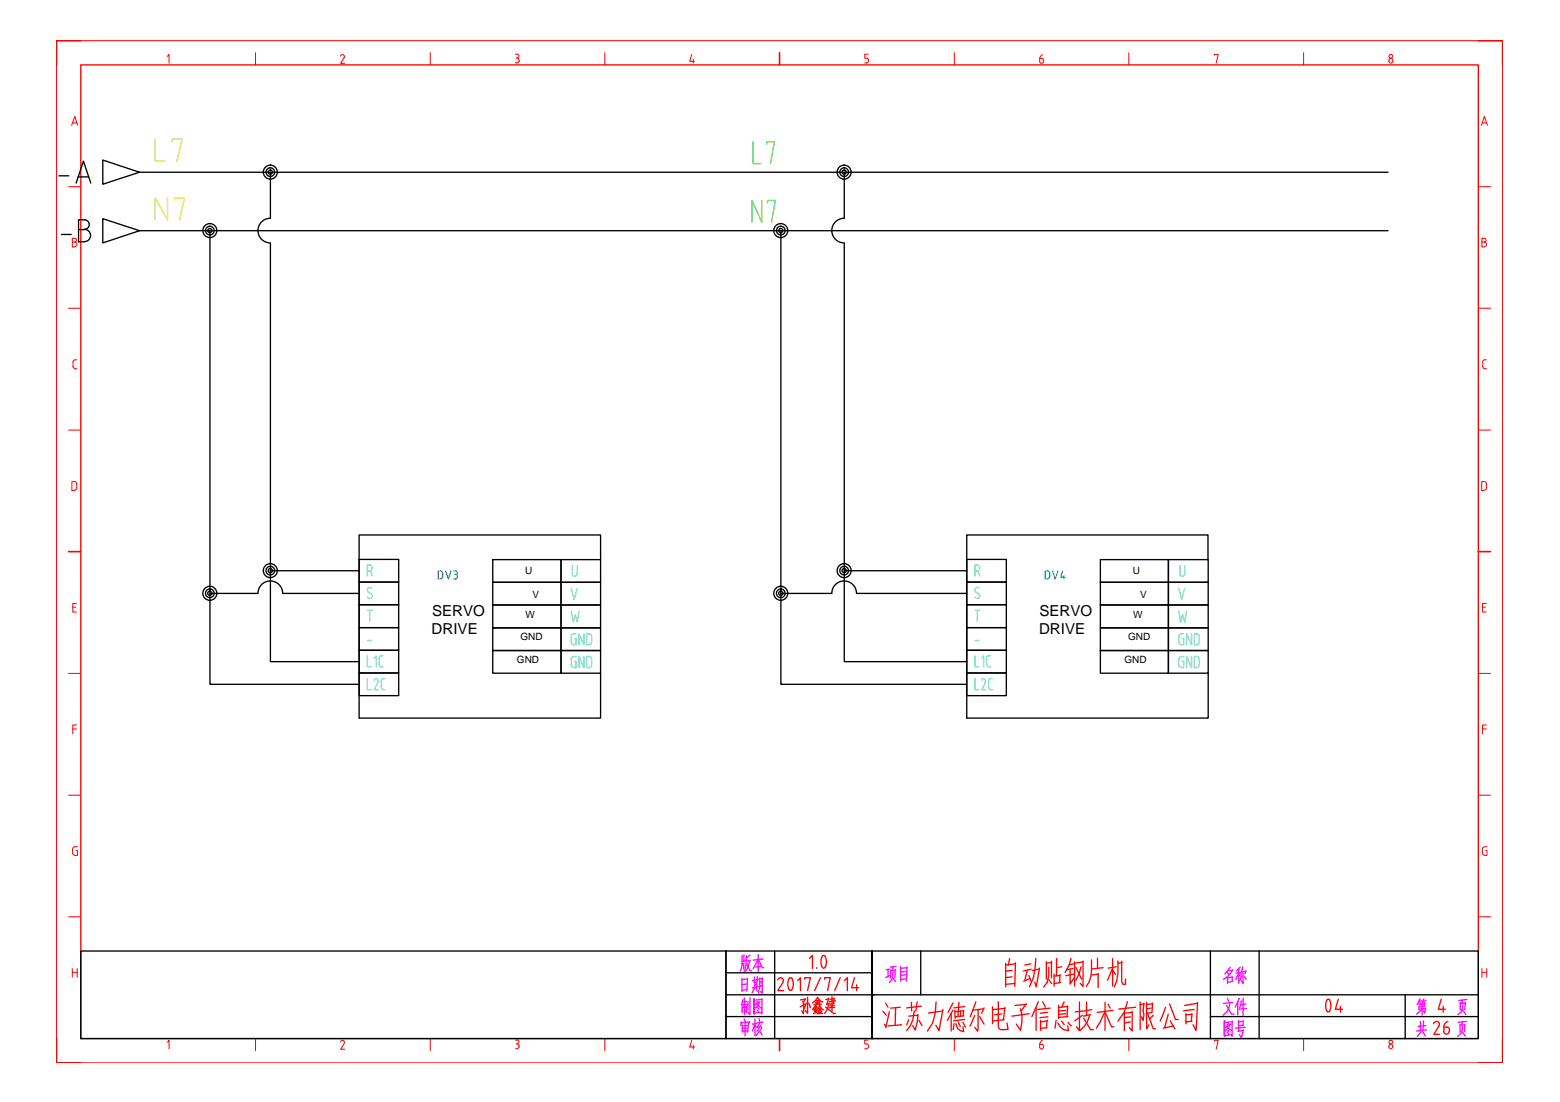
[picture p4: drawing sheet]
<svg xmlns="http://www.w3.org/2000/svg" width="297mm" height="210mm" viewBox="0 0 297 210" stroke-linecap="round" stroke-linejoin="round" font-family="sans-serif">
<defs><g id="words">
<g font-size="2.9">
<text x="82.3" y="117.3">SERVO</text>
<text x="197.9" y="117.3">SERVO</text>
<text x="82.2" y="120.8">DRIVE</text>
<text x="197.8" y="120.8">DRIVE</text>
</g>
<g font-size="1.9">
<text x="100" y="109.4">U</text>
<text x="101.4" y="114">V</text>
<text x="215.7" y="109.4">U</text>
<text x="217.1" y="114">V</text>
<text x="100.1" y="117.7">W</text>
<text x="215.7" y="117.7">W</text>
<text x="99.1" y="121.9">GND</text>
<text x="214.8" y="121.9">GND</text>
<text x="98.4" y="126.2">GND</text>
<text x="214.1" y="126.2">GND</text>
</g>
</g></defs>
<!-- layer: AE_BOR -->
<path d="M15.4 7.7h-4.6v4.7M148.4 10v2.4M281.5 7.7h4.6v4.7M13.1 105.1h2.3M281.5 105.1h2.3M10.8 197.8v4.6h4.6M148.4 197.8v2.4M286.1 197.8v4.6h-4.6" fill="none" stroke="#f00" stroke-width=".3"/>
<path d="M15.4 12.4h266.1v185.4h-266.1z" fill="none" stroke="#f00" stroke-width=".25"/>
<g fill="none" stroke="#f00" stroke-width=".19">
<path d="M10.8 7.7h275.3v194.7h-275.3zM31.8 10.8l.4-.4v1.6M48.7 10v2.4M65.2 10.4a.36 .36 0 0 1 .3 .6l-.6 1.1h.7M65.2 10.4l-.4 .3M81.9 10v2.4M98.1 10.3h.4M98.1 12h.4M98.3 11.1h.2M98.5 10.3a.36 .36 0 0 1 .3 .4 .36 .36 0 0 1-.3 .3l.3 .4M98.8 11.6l-.3 .4M98.9 11.4v.2"/>
<path d="M115.2 10v2.4M131.7 10.4l-.4 1.3h1M132 11.3v.7M164.6 12h.4M165 11l.4 .4M165.3 10.3h-.7v.8h.4M165.4 11.6l-.4 .4M165.4 11.4v.2M181.7 10v2.4M198 11.1v.6a.36 .36 0 0 0 .3 .4 .36 .36 0 0 0 .4-.4M198 11.1h.3M198.3 11.1l.3 .1 .1 .3"/>
<path d="M198.5 10.4l-.4 .3-.1 .4M198.7 11.5v.2M214.9 10v2.4M231.2 10.5v-.1h.8l-.4 1.6M248.2 10v2.4M265.2 11.5a.36 .36 0 0 0-.4-.4 .36 .36 0 0 0-.3 .4 .41 .41 0 0 0 .1 .4 .41 .41 0 0 0 .4 .1l.2-.3M265.2 11.5v.2M13.1 35.6h2.3M13.6 23.9l.6-1.7 .6 1.7M13.8 23.4h.8M281.5 35.6h2.3M282.1 23.9l.5-1.7 .6 1.7"/>
<path d="M282.3 23.4h.8M13.1 58.7h2.3M13.8 46.1h.4M14.2 46.1a.44 .44 0 0 1 .5 .4 .44 .44 0 0 1-.5 .5M14.2 46.1a.36 .36 0 0 0 .4-.4 .36 .36 0 0 0-.4-.3h-.4v1.6h.4M281.5 58.7h2.3M282.2 46.1h.4M282.6 46.1a.44 .44 0 0 1 .5 .4 .44 .44 0 0 1-.5 .5M282.6 46.1a.36 .36 0 0 0 .4-.4 .36 .36 0 0 0-.4-.3h-.4v1.6h.4M13.9 69l.1 1 .3 .2M14.3 68.5l-.3 .2-.1 .2M14.3 70.2h.3"/>
<path d="M14.3 68.5h.3M282.3 69.8v.2l.4 .2M282.3 69v.8M282.7 70.2h.4M283.1 68.5l-.6 .1-.2 .3M13.1 81.9h2.3M14.1 91.7l.3 .1 .2 .4M14.1 91.7h-.4v1.7h.4M14.6 92.2l-.1 .9-.4 .3M281.5 81.9h2.3M282.5 91.7l.3 .1 .3 .4M282.5 91.7h-.4v1.7h.4"/>
<path d="M283.1 92.2l-.1 .9-.5 .3M13.9 115.7h.5M14.6 114.9h-.7v1.7h.7M282.3 115.7h.5M283 114.9h-.7v1.7h.7M13.1 128.3h2.3M13.9 138.9h.7M14.6 138.1h-.7v1.7M281.5 128.3h2.3M282.3 138.9h.7M283 138.1h-.7v1.7M13.1 151.5h2.3"/>
<path d="M281.5 151.5h2.3M13.1 174.6h2.3M14.4 162h.3v.9h-.4M14.7 161.3l-.7 .1a1.25 1.25 0 0 0-.1 1.3l.4 .2M281.5 174.6h2.3M282.9 162h.2v.9h-.4M283.1 161.3l-.6 .1a1.25 1.25 0 0 0-.2 1.3l.4 .2M13.8 184.5v1.6M13.8 185.2h.9M14.7 184.5v1.6M31.8 198.5l.4-.3v1.6M48.7 197.8v2.4"/>
<path d="M64.8 198.5a.37 .37 0 0 1 .5-.3 .37 .37 0 0 1 .2 .5M65.5 198.8l-.6 1.1h.7M81.9 197.8v2.4M98.1 198.1h.4M98.1 199.8h.4M98.3 198.8h.2M98.5 198.1a.36 .36 0 0 1 .3 .3 .36 .36 0 0 1-.3 .4M98.5 198.8l.3 .4M98.8 199.4l-.3 .3M98.9 199.2v.2M115.2 197.8v2.4M131.7 198.2l-.4 1.2h1"/>
<path d="M132 199.1v.7M164.6 199.8h.4M165 198.8l.4 .4M165.3 198.1h-.7v.7h.4M165.4 199.4l-.4 .3M165.4 199.2v.2M181.7 197.8v2.4M198.3 198.9l.3 .1 .1 .3M198.3 198.9h-.3v.6a.36 .36 0 0 0 .3 .3 .36 .36 0 0 0 .4-.3M198.5 198.2l-.4 .3-.1 .4M198.7 199.3v.2M214.9 197.8v2.4"/>
<path d="M231.2 198.3v-.1h.8l-.4 1.6M248.2 197.8v2.4M264.5 199.4a.36 .36 0 0 0 .3 .4 .36 .36 0 0 0 .4-.4M265.2 199.2a.38 .38 0 0 0-.5-.3 .38 .38 0 0 0-.2 .5M265.2 199.3v.1M282.2 185.2h.9M282.2 184.5v1.6M283.1 184.5v1.6"/>
<circle cx="264.8" cy="10.7" r=".36"/>
<circle cx="264.8" cy="198.5" r=".36"/>
</g>
<!-- layer: 0 -->
<g fill="none" stroke="#000" stroke-width=".25">
<path d="M15.4 181.1h122.8v16.7h-122.8zM138.2 181.1h143.3v16.7h-143.3zM138.2 193.6h27.8M138.2 189.5h143.3M138.2 185.3h27.8M147.5 195.9h.1M147.5 181.1v16.7M166 181.1v16.7M175.3 181.1v8.4M230.5 193.6h51M230.5 181.1v16.7M239.7 181.1v16.7"/>
<path d="M267.6 189.5v8.3"/>
</g>
<g fill="none" stroke="#f0f" stroke-width=".25">
<path d="M141.2 194.6l-.1 .7M141.3 186.3v2.5M141.3 182v1.9l-.3 1.1M141.3 191.7v1.1M141.3 195.2l.1 1.4M141.5 190.4l-.3 .9M141.6 183.6h-.3M141.6 183.5v1.1M141.7 181.9v1.1M141.7 194.1l.2 .5M141.7 190.1v3.1M141.9 194.9v2.4"/>
<path d="M141.9 183l-.6 .1M142 187.5h-.7M142.1 182l-.2 2.5-.2 .5M142.2 190.8l-.8 .1M142.2 191.7l-.1 1.1-.2-.3M142.2 191.8l-.9 .1M142.2 183.5l.6 1.4h.3M142.2 188.5l-.9 .1M142.3 195.9h-.9M142.3 186.5l-1 .1M142.3 191.3l-1.2 .1M142.3 186.3l-.1 2.5"/>
<path d="M142.4 196.3l-1 .1M142.4 190.8v1.6M142.4 195.3l-1.1 .2M142.5 195.2l-.1 1.4M142.7 194.7l-1.5 .1M142.7 194.6l-.2 .5M142.8 183l-.7 .1M142.8 190.1v3.2l-.4-.5M142.8 182.9l-.5 1.7-.4 .4M142.8 181.9l-.7 .6M143.6 193l1.4-.2v.2M143.6 190.2v3"/>
<path d="M143.7 186.1v1.9M143.7 188.3l-.5 .8M143.7 194.1v3.2M143.7 195l-.4 1.4M143.7 195.2l.4 .5M144 188.3l.2 .5M144.1 187.1l-.4 .1M144.1 187.5l-.4 .1M144.1 191.2l.7 .8 .2-.1M144.1 192.4l.4 .3M144.1 194.9l-.8 .2M144.2 186l-.1 2"/>
<path d="M144.2 191.9l.3 .3M144.3 182.8l-.9 1.7M144.4 190.7l-.6 .8M144.4 181.8v3.2M144.5 182.8l.6 1.5h.3M144.5 186.6l-1.2 .2M144.5 188l-1.2 .2M144.5 194.1l.2 .5M144.6 191h-.4M144.6 194.9l-.4 .8M144.7 196.4l.4 .7M144.7 187.9l-.3 1.3"/>
<path d="M144.7 186.3v1.6M144.7 190.8l-.5 .9-.5 .5M144.8 195.5l-.6 .2M144.8 184.1l-.9 .1M145 195.2l-.9 1.3M145 195.7l-1.1 1.6M145 187l-.3 .1M145 187.7l-.3 .1M145.1 190.2l-.1 2.9M145.1 190.4l-1.5 .1M145.1 186.3v2.9l-.3-.3M145.1 186.4h-.4"/>
<path d="M145.3 194.7l-1.2 .2M145.3 182.7l-1.9 .2M169.1 184.7v1.3M169.3 184.6l-.5 .1M169.6 185.8l-.9 .4M169.6 184.7v1.6M170 185.1l-.2 1.5-.5 .6M170 184.2l-.1 .7M170 186.3l.5 .6M170.4 184.8l-.8 .1M170.4 184.7v1.6M170.6 184.1l-1 .1"/>
<path d="M171.5 184.2v2.7M172.5 185.7l-1 .1M172.5 185l-1 .1M172.6 186.4l-1.1 .2M172.7 184.3l-1.2 .1M172.7 184.2l-.1 2.7M233.1 197.3v-2.8v3M233.1 197.2l1.4-.1 .1 .2M233.5 191.5l1 1.7h.5M233.7 195.5l.7 .8 .1-.1M233.7 185.1l.2 .5M233.7 196.6l.3 .4"/>
<path d="M233.7 190.2l.3 .6M233.7 186v1.4M233.8 196.2l.2 .3M233.9 194.9l-.5 .8M234.2 191a2.82 2.82 0 0 1-1.3 2.4M234.2 195.2l-.5 .1M234.2 184.2l-1 1.3M234.3 195.1l-.6 .9-.5 .4M234.6 194.5v2.9M234.6 184.8l-.8 .1M234.6 186.1l-.9 .2M234.6 194.6l-1.5 .2"/>
<path d="M234.7 186.9l-1 .2M234.7 186.1l-.1 .8M234.8 184.7l-.6 .9-1.2 1M234.8 190.9l-1.8 .2M235.7 190.8v2.5M235.8 194.4v1.1M235.9 185.3l-.6 1.3M235.9 185.5l.3 .4M235.9 184.6v2.7M235.9 195.8l-.1 .6M236 190.2l-.8 1.6M236.1 184.2l-.6 .7"/>
<path d="M236.2 185.2l-.9 .1M236.4 190.6l-.4 1.4M236.5 185.9l-.4 .9M236.6 184.2l-.3 1.5M236.7 185.3v2l-.3-.4M236.7 194.6h-.9M236.7 190.2v3.2M236.7 194.4v.9M236.7 195.3l-.9 .1M236.7 196.3l-1 .1M236.8 196.2l-.4 1.5-.4-.6M237 186l.3 .6"/>
<path d="M237.1 195.7l-1.8 .1M237.2 185l-.7 .1M237.2 191.3h-.9M237.3 184.9l-.3 .6M237.3 192.1l-1.4 .1M270.2 191.6v.6M270.3 190.7l.2 .5M270.4 190.3l-.6 1.1M270.5 194.5v1.8M270.6 196.6l-.7 .8M270.8 192.2l-1.1 1M270.8 190.6l-.6 .1"/>
<path d="M270.8 191.3v2M270.9 196.5l.5 .8M271 190.7l.3 .5M271.1 194.4l-.2 1.9M271.1 190.3l-.3 .9M271.2 191.3h-1M271.2 191.2v.5M271.2 191.7l-1 .1M271.4 192.1l-1.3 .1M271.5 191.9l-.2 1.1-.2-.4M271.5 195.4l-1.5 .1M271.5 190.6l-.6 .1"/>
<path d="M271.6 196.2l-1.8 .2M278 195.2v1.4M278.1 191v1.4M278.4 196.6l.6 .8M278.5 195.5l-.1 .8-.3 .6-.5 .5M278.5 194.6l-.2 .7M278.5 191.4v.8l-.3 .5-.6 .6M278.5 190.5l-.1 .6M278.5 192.4l.6 .8M278.9 195.2l-.9 .1M278.9 195.1v1.4M279 191.1h-.9"/>
<path d="M279 190.9l-.1 1.4M279.3 194.6l-1.6 .1M279.3 190.4l-1.5 .2"/>
</g>
<g fill="none" stroke="#f00" stroke-width=".25">
<path d="M148.1 186.6a.54 .54 0 0 1 .7-.3 .54 .54 0 0 1 .3 .7M149.1 187.1l-1 1.6h1.1M150.3 186.4l.4-.1a1.97 1.97 0 0 1 0 2.3h-.3a2.07 2.07 0 0 1-.1-2.2zM151.9 186.8l.5-.6v2.5M152.7 192.5l.3 .6M152.8 190.8a4.1 4.1 0 0 1 .2 2.2M153.2 186.5v-.3h1.1l-.5 2.5M153.3 190.3l-.9 .2M153.3 191.3l-.9 .5M153.4 190.2l-.4 .7M153.5 191.1l-.3 1M153.8 189.9v3.1l-.5-.5"/>
<path d="M154 191.1l.3 .8M154.1 182.5l.6-.5v2.4M155 192.5l.2 .3M155.3 191.6l.3 .3M155.3 192v.9M155.4 191.4l-.7 .9M155.4 191l.1 .3M155.5 184.3v.1M155.5 191.9l-.5 .1M155.5 192.4l-.1 .4M155.6 192.2l-.7 .2M155.6 192.7l-.7 .3"/>
<path d="M155.7 190.1l.7 .7h.3M155.7 190.6v.7M155.7 189.9l-1 1.2M155.8 192.7l.1 .3M156 190.5l-.6 .1M156.1 190.9l-.2 .4M156.1 191.6l.5 .7h.2M156.1 191.5l-.4 .7M156.1 192.1v.9M156.1 190.8l-.8 .2M156.2 186.2l-1.1 2.5M156.3 192.1h-.5"/>
<path d="M156.4 192.6l-.1 .4M156.4 192.4h-.6M156.4 191.3l-1.4 .1M156.6 182.1l.4-.1a1.97 1.97 0 0 1 0 2.4h-.3a2.07 2.07 0 0 1-.1-2.3zM156.6 193l-1 .1M157 186.5v-.3h1.1l-.5 2.5M157.2 191.8l1.5 1.2M157.7 190.3l-.5 .1M157.8 190.2l-.3 1.1M157.8 191.2l-.5 .1M157.9 191.1l-.3 1.1-.6 .8M158.4 189.9v2.6"/>
<path d="M158.8 190.2l-.8 .1M158.8 191.1l-.7 .2M158.8 191.5l-.8 .1M158.8 190.1l-.1 1M159 191.9h-1.1M159.1 190.6l-1.2 .2M159.1 193l-.4 .1M160 186.2l-1.1 2.5M160.8 186.8l.5-.6v2.5M162.7 186.2l-.5 1.9h1.3M163.1 187.6v1.1M168.1 192.6l.7 .8"/>
<path d="M168.4 195.1l.3 .5M168.6 191.1l.5 .8M169.3 192.7l-.6 3M170.5 192l-.1 3.3M171.4 191.9l-1.8 .1M171.7 195.2l-2.6 .2M173 194.2l-.4 1M173.5 190.9l.1 1.7M174.1 192.5l-.3 1.9-.5 1.1-.7 .8M174.6 190.8l-.2 1.8M174.8 193.4l-1.8 .1M174.8 193.3l-.2 1.4-.3 1.5-.5-.9"/>
<path d="M175 194.4l.6 .9M175.4 191.6l-2.8 .4M178.2 190.8l-.1 2.2-.5 1.9-1 1.5M179.5 192.6l-2.7 .4M179.5 192.3l-.7 4-.6-1M181.1 193.1v3.3M181.5 191.1l-1 1.7M181.5 192.4l-1.1 2M181.7 195l-.2 1.1M181.8 192.4l.1 1.6M182 195l.3 .9 .5 .4 .7 .2-.1-.9M182.4 192.7v.8"/>
<path d="M182.4 194.6l.5 .9M182.6 190.9l-.1 1.7M182.9 192.6v.9M183.4 194.7l.4 1M183.4 192.5l-1.5 .2M183.5 192.4l-.1 1.1M183.5 193.5l-1.6 .2M183.7 191.7l-2.1 .3M183.7 194.2l-2.1 .2M185.6 193.4l-.9 2.1M185.8 190.8l-1 2.8M186.2 192.3v4.1l-.6-.7"/>
<path d="M186.5 193.6l.9 1.5M187.3 192.2l-2 .2M187.4 192l-.5 1M189 191.8v3.2M190.1 190.8v4.7l.2 .5 .3 .1h1.4l-.3-1.2M190.8 193.1l-1.4 .2M191.2 194.2l-2.2 .3M191.3 192.1l-2.3 .2M191.4 191.9l-.3 2.3M191.5 183.5v4.5M192.2 182.6l-.2 1.2M192.7 186.1l-1.2 .1"/>
<path d="M192.7 184.8l-1.2 .2M193.2 187.3l-1.7 .2M193.3 183.6l-1.8 .2M193.4 183.4l-.2 4.5M194.3 192.2l.3 1.1v1.3l-.3 1.7-.8-1.2M195.4 191.3l-2.1 .2M195.4 191.2l-.9 1.4M195.6 184.8l-.5 2M195.9 185.8l.4 1.1M196 193.1l-3.3 .4M196.1 186.4l-1.2 .5M196.3 183.6l-1.2 .2"/>
<path d="M196.4 184.6l-1.5 .4M197.2 182.5l-.4 3.7-.8 1.8M197.3 192v4.3M197.7 190.8l-1.2 2.8M197.9 184.6l-1.3 .3M197.9 184.4l-.6 3.6-.3-.9M198.1 194.4v1.9M198.6 190.8l.5 1.1M199.2 183.2v3.3M199.4 195.7l-1.3 .2M199.4 194.5l-1.3 .1M199.4 187.2l-.7 .8"/>
<path d="M199.4 194.3l-.2 1.4M199.5 192.8l-1.5 .2M199.5 193.7l-1.5 .1M199.7 184.2v1.6l-.3 1.4M199.7 186.6l.6 .7M200 192l-2.4 .3M200.2 183.1v3.2M200.2 183.3l-1 .2M200.7 185.5v2.3M201.1 194.4l-.2 1.4M201.2 182.6v3.2M201.4 194.9l.5 .7 .6 .5 1 .2-.2-.9"/>
<path d="M201.6 191.5v2.5M201.8 185.8l-1.1 .1M201.9 185.6l-.2 1.6M201.9 187.2l-1.2 .1M202.1 194.5l.5 .7M202.2 184.2l-1 .1M202.6 190.8l-.4 1M202.9 192.4l-1.3 .2M202.9 193.1l-1.3 .1M203.2 191.7l-1.6 .2M203.3 191.6l-.1 2M203.3 193.6l-1.7 .2"/>
<path d="M203.3 194.7l.7 .8M203.8 184.6v2.9l.6-1.1M203.9 182.5l-.3 1.3-.8 1.5M204.3 184.5l-1.1 .2M204.4 183.6l-.8 .2M204.4 185.5l-1.4 .3M204.6 183.2v4.6M204.9 184.3l1.1 2.2M205.5 190.8v5.5l-.6-.7M205.8 184.2l-.3 1.2-.6 1.3M206.1 192.6l-1.4 .1M206.1 193.4l-1.4 1"/>
<path d="M206.2 183v4.9l-.5-.6M206.2 183.2l-1.6 .3M206.3 193.9l1.4 2.2h.5M206.9 190.8v2.6M207.5 193.3l-1.2 .2M207.6 193.2l-.6 1.4-1.3 1.7M207.8 182.8a6.7 6.7 0 0 1-.9 5.1M207.9 192.3l-1.7 .3M209 182.5v1.9M209.1 185.5l-1.3 .2M209.1 185.4v2.7M210 184.3l-2.2 .3"/>
<path d="M210.3 192.8l-1.5 3M210.4 190.9v5.4M210.5 192.8l1.1 2.8h.5M211 191.3l.4 .7M211.9 184.4l-1 2.3M211.9 184.7l.5 .9M211.9 182.6v5.2M211.9 192.4l-3 .4M212.5 184.2l-1.5 .2M212.9 183v2.4l-.3 1.5-.4 1.1M213.6 183.1v3.9l.2 .5h.5v-1M213.6 183.3l-.7 .2"/>
<path d="M214.1 192.7v3.6M214.7 190.8l-.6 1.9-1.2 1.8M215.2 193.7l-1.1 .1M215.2 194.6l-1.1 .3M215.6 192.6v3.8l-.6-.7M215.6 192.8l-1.5 .2M216.3 191.9l-3.3 .3M217.1 190.8v5.3M217.8 191.1l-.2 1.4 .2 .8-.2 1.1-.2-.7M217.8 191.2l-.7 .1M218.3 190.9v5.1l.5-.8M218.5 193l1.1 3h.4"/>
<path d="M219.1 192l-.8 .2M219.5 191.1l-.2 1.8-1 .1M219.5 191.2l-1.2 .1M219.6 193.4l-.7 .7M221.9 191.9l-1 2.6M222.4 193.2l-.6 2.5M222.7 191.2l1.1 3h.5M222.8 194.4l.9 1.6M223.4 195.4l-1.9 .4M225.8 193.1v1.9M227 194.5l-1.2 .1M227 193.1l-.2 1.4"/>
<path d="M227 193.2l-1.2 .1M227.4 192.3l-2 .2M228 191l-.3 5.3-.5-1.1M228 191.1l-2.4 .4M253.2 190.5a2.26 2.26 0 0 1 0 2.1M253.2 190.5l-.4-.1a1.97 1.97 0 0 0 0 2.3l.4-.1M254.8 190.3l-.5 1.9h1.3M255.2 191.7v1.1M273.5 194.6l-.4 .2-.1 .2M273.5 194.6l.5 .2v.6M274 195.4l-1 1.6h1.1M274.4 190.3l-.5 1.9h1.3"/>
<path d="M274.8 191.7v1.1M274.9 195.7v.7a.53 .53 0 0 0 .5 .6 .53 .53 0 0 0 .5-.6M274.9 195.7h.8l.3 .5M275.7 194.6a1.25 1.25 0 0 0-.8 1.1M276 196.2v.3"/>
</g>
<!-- layer: WIRES -->
<g fill="none" stroke="#000" stroke-width=".25">
<path d="M26.6 32.8h237.7M51.5 32.8v8.8M160.8 32.8v8.8M26.6 43.9h237.7M40 43.9v86.4h28.4M51.5 41.6a2.35 2.35 0 0 0-2.4 2.3 2.35 2.35 0 0 0 2.4 2.4M51.5 46.3v79.7h16.9M148.7 43.9v86.4h35.4M160.7 41.6a2.35 2.35 0 0 0-2.3 2.3 2.35 2.35 0 0 0 2.3 2.4M160.8 46.3v79.7h23.3M40 113h9.1a2.35 2.35 0 0 1 2.4-2.3 2.35 2.35 0 0 1 2.3 2.3h14.6M51.5 108.7h16.9"/>
<path d="M148.7 113h9.7a2.35 2.35 0 0 1 2.3-2.3 2.35 2.35 0 0 1 2.4 2.3h21M160.8 108.7h23.3"/>
</g>
<!-- layer: SYMS -->
<g fill="none" stroke="#000" stroke-width=".25">
<path d="M19.6 30.5l7 2.3-7 2.3zM19.6 41.7l7 2.2-7 2.4zM68.4 119.5h7.5v4.4h-7.5zM68.4 115.2h7.5v4.3h-7.5zM68.4 110.9h7.5v4.3h-7.5zM68.4 106.6h7.5v4.3h-7.5zM93.8 119.6h13v4.3h-13zM93.8 115.2h13v4.4h-13zM93.8 110.9h13v4.3h-13zM93.8 106.6h13v4.3h-13zM106.8 119.6h7.6v4.3h-7.6zM106.8 115.2h7.6v4.4h-7.6z"/>
<path d="M106.8 110.9h7.6v4.3h-7.6zM106.8 106.6h7.6v4.3h-7.6zM114.4 106.6v-4.7h-46v34.9h46v-8.6M184.1 119.5h7.5v4.4h-7.5zM184.1 115.2h7.5v4.3h-7.5zM184.1 110.9h7.5v4.3h-7.5zM184.1 106.6h7.5v4.3h-7.5zM209.5 119.6h13v4.3h-13zM209.5 115.2h13v4.4h-13zM209.5 110.9h13v4.3h-13zM209.5 106.6h13v4.3h-13zM222.5 119.6h7.6v4.3h-7.6z"/>
<path d="M222.5 115.2h7.6v4.4h-7.6zM222.5 110.9h7.6v4.3h-7.6zM222.5 106.6h7.6v4.3h-7.6zM230 106.6v-4.7h-45.9v34.9h46v-8.6M68.4 128.2h7.5v4.3h-7.5zM68.4 123.9h7.5v4.3h-7.5zM93.8 123.9h13v4.3h-13zM106.8 123.9h7.6v4.3h-7.6zM184.1 128.2h7.5v4.3h-7.5zM184.1 123.9h7.5v4.3h-7.5zM209.5 123.9h13v4.3h-13zM222.5 123.9h7.6v4.3h-7.6z"/>
<circle cx="51.5" cy="32.8" r="1.33"/>
<circle cx="51.5" cy="32.8" r=".83"/>
<circle cx="51.5" cy="32.8" r=".4"/>
<circle cx="160.7" cy="32.8" r="1.33"/>
<circle cx="160.7" cy="32.8" r=".83"/>
<circle cx="160.7" cy="32.8" r=".4"/>
<circle cx="40" cy="43.9" r="1.33"/>
<circle cx="40" cy="43.9" r=".83"/>
<circle cx="40" cy="43.9" r=".4"/>
<circle cx="148.7" cy="43.9" r="1.33"/>
<circle cx="148.7" cy="43.9" r=".83"/>
<circle cx="148.7" cy="43.9" r=".4"/>
<circle cx="40" cy="113" r="1.33"/>
<circle cx="40" cy="113" r=".83"/>
<circle cx="40" cy="113" r=".4"/>
<circle cx="51.5" cy="108.7" r="1.33"/>
<circle cx="51.5" cy="108.7" r=".83"/>
<circle cx="51.5" cy="108.7" r=".4"/>
<circle cx="148.7" cy="113" r="1.33"/>
<circle cx="148.7" cy="113" r=".83"/>
<circle cx="148.7" cy="113" r=".4"/>
<circle cx="160.7" cy="108.7" r="1.33"/>
<circle cx="160.7" cy="108.7" r=".83"/>
<circle cx="160.7" cy="108.7" r=".4"/>
</g>
<!-- layer: XREF -->
<path d="M11.2 33.5h1.9M14.5 34.9l1.4-4.2 1.4 4.2M14.9 33.7h2M11.7 44.7h1.9M15 43.7h1.1M16.1 46a1.16 1.16 0 0 0 1.1-1.1 1.16 1.16 0 0 0-1.1-1.2 .91 .91 0 0 0 .9-.9 .91 .91 0 0 0-.9-.9h-1.1v4.2h1.1" fill="none" stroke="#000" stroke-width=".25"/>
<!-- layer: WIREREF_DEST -->
<path d="M29.6 26.5v4.2h1.8M31.9 37.7v4.2l-2.3-4.2v4.2M32.8 27v-.5h1.8l-.9 4.2M33.2 38.2v-.5h1.9l-.9 4.2" fill="none" stroke="#dd0" stroke-width=".25"/>
<!-- layer: WIRENO -->
<path d="M143.4 27v4.2h1.5M145 38.2v4.1l-1.8-4.1v4.1M146 27.5v-.5h1.5l-.8 4.2M146.1 38.7v-.5h1.5l-.7 4.1" fill="none" stroke="#6edd00" stroke-width=".25"/>
<!-- layer: TERMS -->
<g fill="none" stroke="#6eddc1" stroke-width=".25">
<path d="M69.9 108.8h.5a.59 .59 0 0 0 .4-.6 .59 .59 0 0 0-.4-.6h-.5v2.1M69.9 116.2h1M70 113.8l.5 .2M70.2 112.8l.5 .4M70.3 111.9a.47 .47 0 0 0-.3 .4 .47 .47 0 0 0 .1 .5M70.3 111.9l.5 .1M70.4 116.2v2.2M70.5 108.8l.4 .9M70.7 113.1l.2 .3a.43 .43 0 0 1-.4 .6M108.8 116.4l.3 2.1 .4-1.4 .4 1.4 .4-2.1M108.8 112.1l.5 2.1 .6-2.1M109 107.7v1.8l.4 .3 .2-.1 .3-.5"/>
<path d="M109.9 107.7v1.6M185.6 113.8l.6 .2M185.6 116.2h1M185.6 108.8h.5M185.9 112.8l.5 .4M186 111.9l.4 .1M186 111.9a.47 .47 0 0 0-.4 .4 .47 .47 0 0 0 .2 .5M186.1 107.6a.59 .59 0 0 1 .4 .6 .59 .59 0 0 1-.4 .6M186.1 107.6h-.5v2.1M186.1 116.2v2.2M186.2 108.8l.4 .9M186.3 113.1l.2 .3a.43 .43 0 0 1-.3 .6"/>
<path d="M224.5 116.4l.3 2.1 .4-1.4 .4 1.4 .3-2.1M224.5 112.1l.5 2.1 .6-2.1M224.7 107.7v1.8l.4 .3 .4-.3 .1-1.8M69.9 129.2v2.2h.8M69.9 124.9v2.1h.8M69.9 122h.8M71.2 129.6a.4 .4 0 0 1 .6-.3 .4 .4 0 0 1 .1 .6M71.3 125.4l.3-.5v2.1M71.9 130l-.6 1.4h.7M72.6 129.8v1.3l.4 .2M72.6 124.9l-.2 .1a2.11 2.11 0 0 0-.2 1.7l.2 .2 .5 .1M72.6 124.9h.3"/>
<path d="M73 131.4h.3M73.3 129.2l-.5 .1-.2 .5M108.8 121.3v1.2l.4 .3M109.2 120.7l-.4 .3v.3M109.2 125.1h-.2a1.81 1.81 0 0 0 0 1.9l.2 .1M109.2 120.7h.5M109.2 125.1h.5M109.4 121.7h.3v1.1h-.5M109.4 126h.3v1.2h-.5M111.2 120.7v2.1l-.9-2.1v2.1M111.2 125.1v2.1l-.9-2.1v2.1M112.1 120.7a.6 .6 0 0 1 .6 .6"/>
<path d="M112.1 125a.61 .61 0 0 1 .6 .7v.8a.6 .6 0 0 1-.6 .7h-.4v-2.1h.5M112.2 120.7h-.5v2.1h.4a.6 .6 0 0 0 .6-.6M112.7 121.4v.8M185.6 129.2v2.2h.8M185.6 124.9v2.1h.8M185.6 122h.8M186.9 129.6a.4 .4 0 0 1 .6-.3 .4 .4 0 0 1 .1 .6M187 125.4l.3-.5v2.1M187.6 130l-.6 1.4h.7M188.2 129.8l.1 1.3 .3 .2M188.2 124.9l-.2 .1a2.11 2.11 0 0 0-.1 1.7l.1 .2 .6 .1M188.3 124.9h.3"/>
<path d="M188.7 131.4h.3M189 129.2l-.6 .1-.2 .5M224.5 121.3v1.2l.2 .2 .7 .1v-1.1h-.3M225.4 120.7l-.7 .1-.2 .5M225.4 125.1h-.7a1.81 1.81 0 0 0 0 1.9l.7 .2v-1.2h-.3M226.9 120.7v2.1l-1-2.1v2.1M226.9 125.1v2.1l-1-2.1v2.1M227.8 120.7a.6 .6 0 0 1 .6 .6M227.8 125a.61 .61 0 0 1 .6 .7v.8a.6 .6 0 0 1-.6 .7M227.9 120.7h-.5v2.1h.5M227.9 125.1h-.5v2.1h.5M228.4 122.2a.6 .6 0 0 1-.6 .6"/>
<path d="M228.4 121.4v.8"/>
</g>
<!-- layer: TAGS -->
<path d="M83.8 108.7l.4 .3 .1 .8M83.8 108.8h-.3v1.5l.6-.1 .2-.4M84.9 108.8l.5 1.5 .5-1.5M86.4 108.8h.4M86.7 108.7a.37 .37 0 0 1 .4 .5 .37 .37 0 0 1-.5 .2M86.7 109.4a.41 .41 0 0 1 .4 .5M87.1 109.9l-.2 .3-.5 .1M199.4 108.7l.4 .3 .1 .8M199.4 108.8h-.4v1.5l.6-.1 .3-.4M200.4 108.8l.5 1.5 .5-1.5M202.3 108.8l-.3 1.1h.8M202.6 109.6v.7" fill="none" stroke="#007fff" stroke-width=".25"/>
<use href="#words"/>
</svg>
